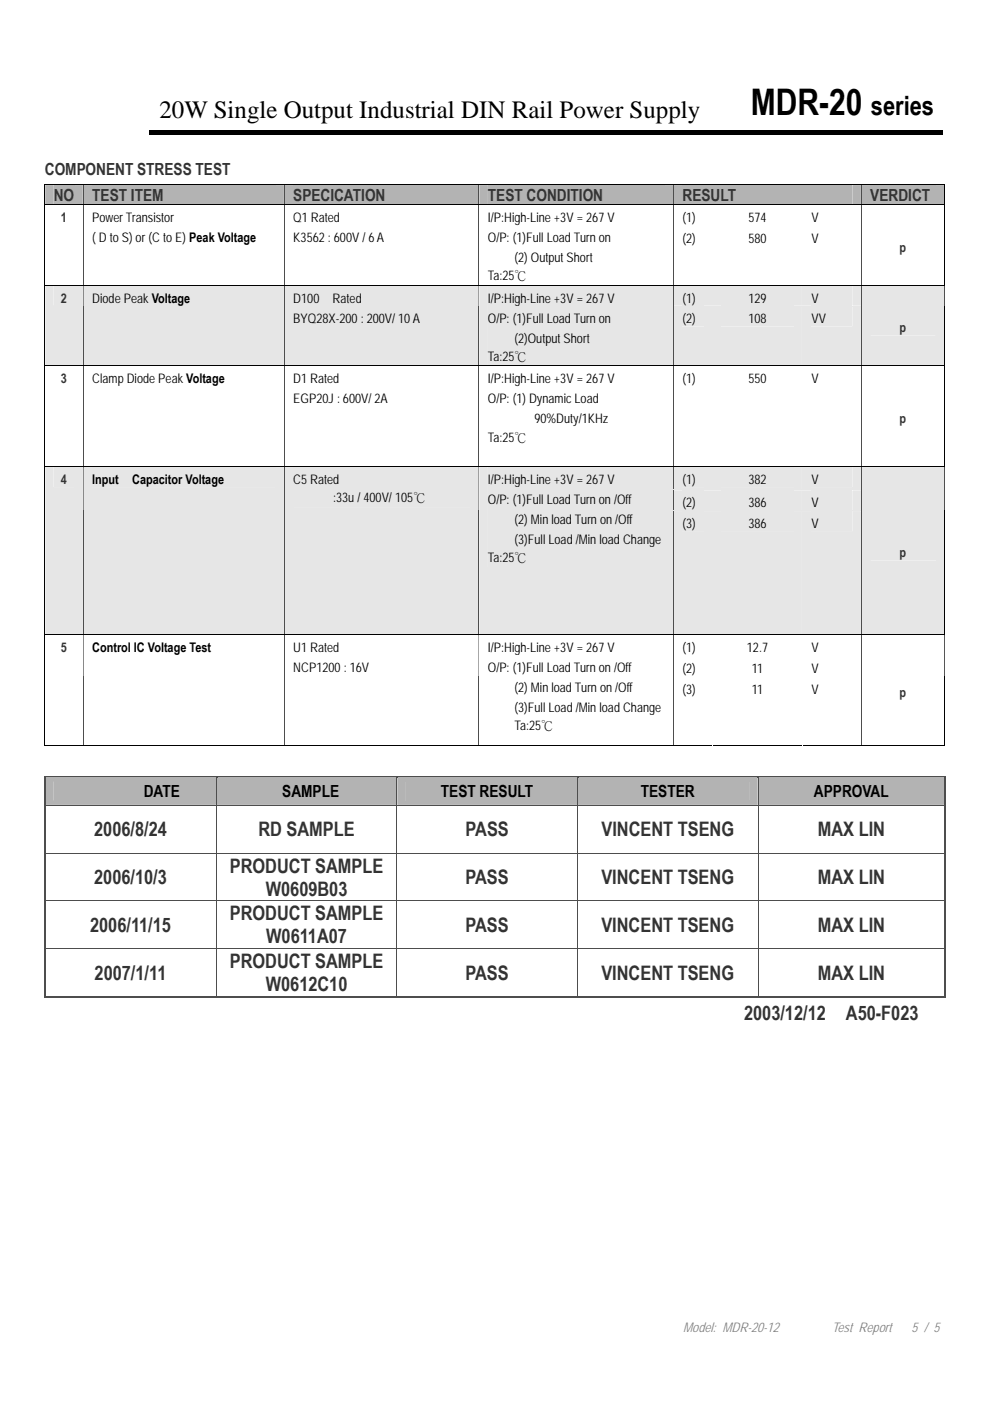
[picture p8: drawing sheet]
<svg xmlns="http://www.w3.org/2000/svg" width="210mm" height="297mm" viewBox="0 0 210 297" stroke-linecap="round" stroke-linejoin="round" font-family="sans-serif">
<defs><g id="words">
<text font-size="7.8" x="159.3" y="24.5">MDR-20</text>
<text font-size="5.7" x="184.7" y="24.5">series</text>
<text font-size="5.3" x="33.8" y="24.9">20W Single Output Industrial DIN Rail Power Supply</text>
<g font-size="4.2" fill="#333">
<text x="20" y="177.3">2006/8/24</text>
<text x="54.8" y="177.3">RD SAMPLE</text>
<text x="98.7" y="177.3">PASS</text>
<text x="127.6" y="177.3">VINCENT TSENG</text>
<text x="173.5" y="177.3">MAX LIN</text>
<text x="48.7" y="185">PRODUCT SAMPLE</text>
<text x="20" y="187.5">2006/10/3</text>
<text x="56.4" y="189.9">W0609B03</text>
<text x="98.7" y="187.5">PASS</text>
<text x="127.5" y="187.5">VINCENT TSENG</text>
<text x="173.4" y="187.5">MAX LIN</text>
<text x="19.1" y="197.6">2006/11/15</text>
<text x="48.7" y="195.1">PRODUCT SAMPLE</text>
<text x="98.7" y="197.6">PASS</text>
<text x="127.5" y="197.6">VINCENT TSENG</text>
<text x="173.4" y="197.6">MAX LIN</text>
<text x="56.5" y="200">W0611A07</text>
<text x="20.1" y="207.7">2007/1/11</text>
<text x="48.7" y="205.3">PRODUCT SAMPLE</text>
<text x="98.7" y="207.7">PASS</text>
<text x="127.5" y="207.7">VINCENT TSENG</text>
<text x="173.4" y="207.7">MAX LIN</text>
<text x="56.4" y="210.1">W0612C10</text>
<text x="157.8" y="216.2">2003/12/12</text>
<text x="179.4" y="216.2">A50-F023</text>
</g>
<g font-size="3.5" fill="#333">
<text x="9.5" y="37.2">COMPONENT STRESS TEST</text>
<text x="11.4" y="42.5">NO</text>
<text x="19.6" y="42.5">TEST ITEM</text>
<text x="62.2" y="42.5">SPECICATION</text>
<text x="103.5" y="42.5">TEST CONDITION</text>
<text x="144.8" y="42.5">RESULT</text>
<text x="184.6" y="42.5">VERDICT</text>
</g>
<g font-size="3.5">
<text x="30.5" y="169">DATE</text>
<text x="59.9" y="169">SAMPLE</text>
<text x="93.5" y="169">TEST RESULT</text>
<text x="135.9" y="169">TESTER</text>
<text x="172.6" y="169">APPROVAL</text>
</g>
<g font-size="2.8" fill="#333">
<text x="12.9" y="47.1">1</text>
<text x="190.8" y="53.3">p</text>
<text x="12.9" y="64.2">2</text>
<text x="190.8" y="70.4">p</text>
<text x="12.9" y="81.3">3</text>
<text x="190.8" y="89.7">p</text>
<text x="12.9" y="102.6">4</text>
<text x="190.8" y="118.2">p</text>
<text x="12.9" y="138.3">5</text>
<text x="190.8" y="147.7">p</text>
</g>
<g font-size="2.8">
<text x="19.6" y="47.1">Power Transistor</text>
<text x="62.2" y="47.1">Q1 Rated</text>
<text x="103.5" y="47.1">I/P:High-Line +3V = 267 V</text>
<text x="144.8" y="47.1">(1)</text>
<text x="158.7" y="47.1">574</text>
<text x="172.1" y="47.1">V</text>
<text x="19.6" y="51.3">( D to S) or (C to E) Peak Voltage</text>
<text x="62.2" y="51.3">K3562 : 600V / 6 A</text>
<text x="103.5" y="51.3">O/P: (1)Full Load Turn on</text>
<text x="144.8" y="51.5">(2)</text>
<text x="158.7" y="51.5">580</text>
<text x="172.1" y="51.5">V</text>
<text x="103.5" y="59.4">Ta:25℃</text>
<text x="109.1" y="55.5">(2) Output Short</text>
<text x="19.6" y="64.2">Diode PeakVoltage</text>
<text x="62.2" y="64.2">D100</text>
<text x="70.5" y="64.2">Rated</text>
<text x="103.5" y="64.2">I/P:High-Line +3V = 267 V</text>
<text x="144.8" y="64.2">(1)</text>
<text x="158.7" y="64.2">129</text>
<text x="172.1" y="64.2">V</text>
<text x="62.2" y="68.4">BYQ28X-200 : 200V/ 10 A</text>
<text x="103.5" y="68.4">O/P: (1)Full Load Turn on</text>
<text x="144.8" y="68.6">(2)</text>
<text x="158.7" y="68.6">108</text>
<text x="172.1" y="68.6">VV</text>
<text x="103.5" y="76.5">Ta:25℃</text>
<text x="109.1" y="72.6">(2)Output Short</text>
<text x="19.6" y="81.3">Clamp Diode PeakVoltage</text>
<text x="62.2" y="81.3">D1 Rated</text>
<text x="103.5" y="81.3">I/P:High-Line +3V = 267 V</text>
<text x="144.8" y="81.3">(1)</text>
<text x="158.7" y="81.3">550</text>
<text x="172.1" y="81.3">V</text>
<text x="62.2" y="85.5">EGP20J : 600V/ 2A</text>
<text x="103.5" y="85.5">O/P: (1) Dynamic Load</text>
<text x="113.3" y="89.7">90%Duty/1KHz</text>
<text x="103.5" y="93.6">Ta:25℃</text>
<text x="19.6" y="102.6">Input</text>
<text x="28" y="102.6">Capacitor Voltage</text>
<text x="62.2" y="102.6">C5 Rated</text>
<text x="70.7" y="106.5">:33u / 400V/ 105℃</text>
<text x="103.5" y="102.6">I/P:High-Line +3V = 267 V</text>
<text x="103.5" y="106.9">O/P: (1)Full Load Turn on /Off</text>
<text x="144.8" y="102.6">(1)</text>
<text x="144.8" y="107.6">(2)</text>
<text x="158.7" y="102.6">382</text>
<text x="158.7" y="107.6">386</text>
<text x="172.1" y="102.6">V</text>
<text x="172.1" y="107.6">V</text>
<text x="109.1" y="111.1">(2) Min load Turn on /Off</text>
<text x="144.8" y="112">(3)</text>
<text x="158.7" y="112">386</text>
<text x="172.1" y="112">V</text>
<text x="103.5" y="119.2">Ta:25℃</text>
<text x="109.1" y="115.3">(3)Full Load /Min load Change</text>
<text x="19.6" y="138.3">Control IC Voltage Test</text>
<text x="62.2" y="138.3">U1 Rated</text>
<text x="62.2" y="142.5">NCP1200 : 16V</text>
<text x="103.5" y="138.3">I/P:High-Line +3V = 267 V</text>
<text x="103.5" y="142.5">O/P: (1)Full Load Turn on /Off</text>
<text x="144.8" y="138.3">(1)</text>
<text x="144.8" y="142.7">(2)</text>
<text x="158.4" y="138.3">12.7</text>
<text x="159.5" y="142.7">11</text>
<text x="172.1" y="138.3">V</text>
<text x="172.1" y="142.7">V</text>
<text x="109.1" y="146.7">(2) Min load Turn on /Off</text>
<text x="144.8" y="147.1">(3)</text>
<text x="159.5" y="147.1">11</text>
<text x="172.1" y="147.1">V</text>
<text x="109.1" y="151">(3)Full Load /Min load Change</text>
<text x="109.1" y="154.9">Ta:25℃</text>
</g>
<g font-size="2.8" fill="#808080">
<text x="144.9" y="282.3">Model: MDR-20-12</text>
<text x="176.5" y="282.3">Test Report</text>
<text x="193.3" y="282.3">5 / 5</text>
</g>
</g></defs>
<path d="M31.7 27.6h168.3v1.1h-168.3z" fill="#000"/>
<g fill="#b3b3b3">
<path d="M9.6 39.2h8v4.1h-8z"/>
<path d="M11.4 39.2h4.3v4.1h-4.3z"/>
<path d="M17.7 39.2h42.5v4.1h-42.5z"/>
<path d="M19.6 39.2h38.8v4.1h-38.8z"/>
<path d="M60.4 39.2h41.1v4.1h-41.1z"/>
<path d="M62.2 39.2h37.5v4.1h-37.5z"/>
<path d="M101.7 39.2h41.1v4.1h-41.1z"/>
<path d="M103.5 39.2h37.4v4.1h-37.4z"/>
<path d="M142.9 39.2h39.7v4.1h-39.7z"/>
<path d="M144.8 39.2h36v4.1h-36z"/>
<path d="M182.8 39.2h17.5v4.1h-17.5z"/>
<path d="M184.6 39.2h13.9v4.1h-13.9z"/>
</g>
<path d="M9.4 39.1h.2v.1h-.2zM200.3 39.1h.2v.1h-.2zM9.4 47.7h.2v.2h-.2z" fill="#000"/>
<path d="M9.4 39.2h191.1M9.5 39.2v4.1M200.4 39.2v4.1M9.4 43.4h191.1M9.5 43.5v4.2M200.4 43.5v4.2" fill="none" stroke="#000" stroke-width=".21"/>
<path d="M17.7 39.2v4.1M60.3 39.2v4.1M101.6 39.2v4.1M142.9 39.2v4.1M182.7 39.2v4.1M17.7 43.5v4.2M60.3 43.5v4.2M101.6 43.5v4.2M142.9 43.5v4.2M182.7 43.5v4.2" fill="none" stroke="#4d4d4d" stroke-width=".21"/>
<g fill="#4d4d4d">
<path d="M17.6 47.7h.1v.2h-.1z"/>
<path d="M60.2 47.7h.2v.2h-.2z"/>
<path d="M101.5 47.7h.2v.2h-.2z"/>
<path d="M142.8 47.7h.1v.2h-.1z"/>
<path d="M182.6 47.7h.2v.2h-.2z"/>
</g>
<path d="M200.3 47.7h.2v.2h-.2z" fill="#000"/>
<path d="M9.5 47.9v12.5M200.4 47.9v12.5" fill="none" stroke="#000" stroke-width=".21"/>
<path d="M17.7 47.9v12.5M60.3 47.9v12.5M101.6 47.9v12.5M142.9 47.9v12.5M182.7 47.9v12.5" fill="none" stroke="#4d4d4d" stroke-width=".21"/>
<g fill="#e6e6e6">
<path d="M142.9 60.6h8.1v4.2h-8.1z"/>
<path d="M144.8 60.6h4.4v4.2h-4.4z"/>
<path d="M151 60.6h19.1v4.2h-19.1z"/>
<path d="M153 60.6h15.3v4.2h-15.3z"/>
<path d="M170.1 60.6h12.5v4.2h-12.5z"/>
<path d="M172.1 60.6h8.7v4.2h-8.7z"/>
</g>
<path d="M9.4 60.5h191.1M9.5 60.6v4.2M200.4 60.6v4.2" fill="none" stroke="#000" stroke-width=".21"/>
<path d="M17.7 60.6v4.2M60.3 60.6v4.2M101.6 60.6v4.2M142.9 60.6v4.2M182.7 60.6v4.2" fill="none" stroke="#4d4d4d" stroke-width=".21"/>
<g fill="#e6e6e6">
<path d="M9.6 60.6h8v16.9h-8z"/>
<path d="M11.4 60.6h4.3v4.2h-4.3z"/>
<path d="M17.7 60.6h42.5v16.9h-42.5z"/>
<path d="M19.6 60.6h38.8v4.2h-38.8z"/>
<path d="M60.4 60.6h41.1v16.9h-41.1z"/>
<path d="M62.2 60.6h37.5v4.2h-37.5z"/>
<path d="M62.2 64.8h37.5v4.2h-37.5z"/>
<path d="M101.7 60.6h41.1v16.9h-41.1z"/>
<path d="M103.5 60.6h37.4v4.2h-37.4z"/>
<path d="M103.5 64.8h37.4v4.2h-37.4z"/>
<path d="M103.5 69h37.4v4.3h-37.4z"/>
<path d="M103.5 73.3h37.4v4.2h-37.4z"/>
<path d="M142.9 65h8.1v12.5h-8.1z"/>
<path d="M144.8 65h4.4v4.2h-4.4z"/>
<path d="M151 65h19.1v12.5h-19.1z"/>
<path d="M153 65h15.3v4.2h-15.3z"/>
<path d="M170.1 65h12.5v12.5h-12.5z"/>
<path d="M172.1 65h8.7v4.2h-8.7z"/>
<path d="M182.8 60.6h17.5v16.9h-17.5z"/>
<path d="M184.6 66.8h13.9v4.3h-13.9z"/>
</g>
<path d="M9.4 64.8h.2v.2h-.2z" fill="#000"/>
<g fill="#4d4d4d">
<path d="M17.6 64.8h.1v.2h-.1z"/>
<path d="M60.2 64.8h.2v.2h-.2z"/>
<path d="M101.5 64.8h.2v.2h-.2z"/>
<path d="M142.8 64.8h.1v.2h-.1z"/>
</g>
<path d="M142.9 64.9h39.7" fill="none" stroke="#e6e6e6" stroke-width=".21"/>
<path d="M182.6 64.8h.2v.2h-.2z" fill="#4d4d4d"/>
<path d="M200.3 64.8h.2v.2h-.2z" fill="#000"/>
<path d="M9.4 77.6h191.1M9.5 65v12.5M9.5 77.7v21.2M200.4 65v12.5M200.4 77.7v21.2" fill="none" stroke="#000" stroke-width=".21"/>
<path d="M17.7 65v12.5M17.7 77.7v21.2M60.3 65v12.5M60.3 77.7v21.2M101.6 65v12.5M101.6 77.7v21.2M142.9 65v12.5M142.9 77.7v21.2M182.7 65v12.5M182.7 77.7v21.2" fill="none" stroke="#4d4d4d" stroke-width=".21"/>
<g fill="#e6e6e6">
<path d="M142.9 99h8.1v4.8h-8.1z"/>
<path d="M144.8 99h4.4v4.3h-4.4z"/>
<path d="M151 99h19.1v4.8h-19.1z"/>
<path d="M153 99h15.3v4.3h-15.3z"/>
<path d="M170.1 99h12.5v4.8h-12.5z"/>
<path d="M172.1 99h8.7v4.3h-8.7z"/>
</g>
<path d="M9.4 99h191.1M9.5 99v4.8M200.4 99v4.8" fill="none" stroke="#000" stroke-width=".21"/>
<path d="M17.7 99v4.8M60.3 99v4.8M101.6 99v4.8M142.9 99v4.8M182.7 99v4.8" fill="none" stroke="#4d4d4d" stroke-width=".21"/>
<g fill="#e6e6e6">
<path d="M142.9 104h8.1v4.2h-8.1z"/>
<path d="M144.8 104h4.4v4.2h-4.4z"/>
<path d="M151 104h19.1v4.2h-19.1z"/>
<path d="M153 104h15.3v4.2h-15.3z"/>
<path d="M170.1 104h12.5v4.2h-12.5z"/>
<path d="M172.1 104h8.7v4.2h-8.7z"/>
</g>
<path d="M9.4 103.8h.2v.2h-.2z" fill="#000"/>
<g fill="#4d4d4d">
<path d="M17.6 103.8h.1v.2h-.1z"/>
<path d="M60.2 103.8h.2v.2h-.2z"/>
<path d="M101.5 103.8h.2v.2h-.2z"/>
<path d="M142.8 103.8h.1v.2h-.1z"/>
</g>
<path d="M142.9 103.9h39.7" fill="none" stroke="#e6e6e6" stroke-width=".21"/>
<path d="M182.6 103.8h.2v.2h-.2z" fill="#4d4d4d"/>
<path d="M200.3 103.8h.2v.2h-.2z" fill="#000"/>
<path d="M9.5 104v4.2M200.4 104v4.2" fill="none" stroke="#000" stroke-width=".21"/>
<path d="M17.7 104v4.2M60.3 104v4.2M101.6 104v4.2M142.9 104v4.2M182.7 104v4.2" fill="none" stroke="#4d4d4d" stroke-width=".21"/>
<g fill="#e6e6e6">
<path d="M9.6 99h8v35.5h-8z"/>
<path d="M11.4 99h4.3v4.3h-4.3z"/>
<path d="M17.7 99h42.5v35.5h-42.5z"/>
<path d="M19.6 99h38.8v4.3h-38.8z"/>
<path d="M60.4 99h41.1v35.5h-41.1z"/>
<path d="M62.2 99h37.5v4.3h-37.5z"/>
<path d="M62.2 103.3h37.5v4.2h-37.5z"/>
<path d="M101.7 99h41.1v35.5h-41.1z"/>
<path d="M103.5 99h37.4v4.3h-37.4z"/>
<path d="M103.5 103.3h37.4v4.2h-37.4z"/>
<path d="M103.5 107.5h37.4v4.2h-37.4z"/>
<path d="M103.5 111.7h37.4v4.3h-37.4z"/>
<path d="M103.5 116h37.4v4.2h-37.4z"/>
<path d="M142.9 108.4h8.1v26.1h-8.1z"/>
<path d="M144.8 108.4h4.4v4.2h-4.4z"/>
<path d="M151 108.4h19.1v26.1h-19.1z"/>
<path d="M153 108.4h15.3v4.2h-15.3z"/>
<path d="M170.1 108.4h12.5v26.1h-12.5z"/>
<path d="M172.1 108.4h8.7v4.2h-8.7z"/>
<path d="M182.8 99h17.5v35.5h-17.5z"/>
<path d="M184.6 114.6h13.9v4.2h-13.9z"/>
</g>
<path d="M9.4 108.2h.2v.2h-.2z" fill="#000"/>
<g fill="#4d4d4d">
<path d="M17.6 108.2h.1v.2h-.1z"/>
<path d="M60.2 108.2h.2v.2h-.2z"/>
<path d="M101.5 108.2h.2v.2h-.2z"/>
<path d="M142.8 108.2h.1v.2h-.1z"/>
</g>
<path d="M142.9 108.3h39.7" fill="none" stroke="#e6e6e6" stroke-width=".21"/>
<path d="M182.6 108.2h.2v.2h-.2z" fill="#4d4d4d"/>
<path d="M200.3 108.2h.2v.2h-.2z" fill="#000"/>
<path d="M9.5 108.4v26.1M200.4 108.4v26.1" fill="none" stroke="#000" stroke-width=".21"/>
<path d="M17.7 108.4v26.1M60.3 108.4v26.1M101.6 108.4v26.1M142.9 108.4v26.1M182.7 108.4v26.1" fill="none" stroke="#4d4d4d" stroke-width=".21"/>
<g fill="#fff">
<path d="M142.9 134.7h8.1v4.2h-8.1z"/>
<path d="M144.8 134.7h4.4v4.2h-4.4z"/>
<path d="M151 134.7h19.1v4.2h-19.1z"/>
<path d="M153 134.7h15.3v4.2h-15.3z"/>
<path d="M170.1 134.7h12.5v4.2h-12.5z"/>
<path d="M172.1 134.7h8.7v4.2h-8.7z"/>
</g>
<path d="M9.4 134.6h191.1M9.5 134.7v4.2M200.4 134.7v4.2" fill="none" stroke="#000" stroke-width=".21"/>
<path d="M17.7 134.7v4.2M60.3 134.7v4.2M101.6 134.7v4.2M142.9 134.7v4.2M182.7 134.7v4.2" fill="none" stroke="#4d4d4d" stroke-width=".21"/>
<g fill="#fff">
<path d="M142.9 139.1h8.1v4.2h-8.1z"/>
<path d="M144.8 139.1h4.4v4.2h-4.4z"/>
<path d="M151 139.1h19.1v4.2h-19.1z"/>
<path d="M153 139.1h15.3v4.2h-15.3z"/>
<path d="M170.1 139.1h12.5v4.2h-12.5z"/>
<path d="M172.1 139.1h8.7v4.2h-8.7z"/>
</g>
<path d="M9.4 138.9h.2v.2h-.2z" fill="#000"/>
<g fill="#4d4d4d">
<path d="M17.6 138.9h.1v.2h-.1z"/>
<path d="M60.2 138.9h.2v.2h-.2z"/>
<path d="M101.5 138.9h.2v.2h-.2z"/>
<path d="M142.8 138.9h.1v.2h-.1z"/>
</g>
<path d="M142.9 138.9h39.7v.2h-39.7z" fill="#fff"/>
<path d="M182.6 138.9h.2v.2h-.2z" fill="#4d4d4d"/>
<path d="M200.3 138.9h.2v.2h-.2z" fill="#000"/>
<path d="M9.5 139.1v4.2M200.4 139.1v4.2" fill="none" stroke="#000" stroke-width=".21"/>
<path d="M17.7 139.1v4.2M60.3 139.1v4.2M101.6 139.1v4.2M142.9 139.1v4.2M182.7 139.1v4.2" fill="none" stroke="#4d4d4d" stroke-width=".21"/>
<g fill="#fff">
<path d="M9.6 134.7h8v23.2h-8z"/>
<path d="M11.4 134.7h4.3v4.2h-4.3z"/>
<path d="M17.7 134.7h42.5v23.2h-42.5z"/>
<path d="M19.6 134.7h38.8v4.2h-38.8z"/>
<path d="M60.4 134.7h41.1v23.2h-41.1z"/>
<path d="M62.2 134.7h37.5v4.2h-37.5z"/>
<path d="M62.2 138.9h37.5v4.2h-37.5z"/>
<path d="M101.7 134.7h41.1v23.2h-41.1z"/>
<path d="M103.5 134.7h37.4v4.2h-37.4z"/>
<path d="M103.5 138.9h37.4v4.2h-37.4z"/>
<path d="M103.5 143.1h37.4v4.3h-37.4z"/>
<path d="M103.5 147.4h37.4v4.2h-37.4z"/>
<path d="M103.5 151.6h37.4v4.2h-37.4z"/>
<path d="M142.9 143.5h8.1v14.4h-8.1z"/>
<path d="M144.8 143.5h4.4v4.2h-4.4z"/>
<path d="M151 143.5h19.1v14.4h-19.1z"/>
<path d="M153 143.5h15.3v4.2h-15.3z"/>
<path d="M170.1 143.5h12.5v14.4h-12.5z"/>
<path d="M172.1 143.5h8.7v4.2h-8.7z"/>
<path d="M182.8 134.7h17.5v23.2h-17.5z"/>
<path d="M184.6 144.1h13.9v4.2h-13.9z"/>
</g>
<path d="M9.4 143.3h.2v.2h-.2z" fill="#000"/>
<g fill="#4d4d4d">
<path d="M17.6 143.3h.1v.2h-.1z"/>
<path d="M60.2 143.3h.2v.2h-.2z"/>
<path d="M101.5 143.3h.2v.2h-.2z"/>
<path d="M142.8 143.3h.1v.2h-.1z"/>
</g>
<path d="M142.9 143.3h39.7v.2h-39.7z" fill="#fff"/>
<path d="M182.6 143.3h.2v.2h-.2z" fill="#4d4d4d"/>
<path d="M200.3 143.3h.2v.2h-.2zM200.3 158h.2v.1h-.2z" fill="#000"/>
<path d="M9.4 158.1h141.6M9.5 143.5v14.6M151.3 158.1h18.8M170.3 158.1h30M200.4 143.5v14.6" fill="none" stroke="#000" stroke-width=".21"/>
<path d="M17.7 143.5v14.5M60.3 143.5v14.5M101.6 143.5v14.5M142.9 143.5v14.5M182.7 143.5v14.5" fill="none" stroke="#4d4d4d" stroke-width=".21"/>
<g fill="#b3b3b3">
<path d="M9.7 164.8h36.1v5.8h-36.1z"/>
<path d="M11.4 165.7h32.6v4.1h-32.6z"/>
<path d="M46 164.8h38.1v5.8h-38.1z"/>
<path d="M47.8 165.7h34.5v4.1h-34.5z"/>
<path d="M84.3 164.8h38.1v5.8h-38.1z"/>
<path d="M86.1 165.7h34.5v4.1h-34.5z"/>
<path d="M122.6 164.8h38.1v5.8h-38.1z"/>
<path d="M124.4 165.7h34.5v4.1h-34.5z"/>
<path d="M160.9 164.8h39.3v5.8h-39.3z"/>
<path d="M162.7 165.7h35.8v4.1h-35.8z"/>
</g>
<path d="M9.3 164.5h.4v.3h-.4z" fill="#4d4d4d"/>
<path d="M9.3 164.7h36.5" fill="none" stroke="#4d4d4d" stroke-width=".34"/>
<path d="M9.7 164.8h36.1" fill="none" stroke="#b3b3b3" stroke-width=".21"/>
<path d="M46 164.8h.1z" fill="#b3b3b3"/>
<path d="M45.8 164.8h.2z" fill="#4d4d4d"/>
<path d="M45.8 164.7h38.3" fill="none" stroke="#4d4d4d" stroke-width=".34"/>
<path d="M46.1 164.8h38" fill="none" stroke="#b3b3b3" stroke-width=".21"/>
<path d="M84.3 164.8h.1z" fill="#b3b3b3"/>
<path d="M84.1 164.8h.2z" fill="#4d4d4d"/>
<path d="M84.1 164.7h38.3" fill="none" stroke="#4d4d4d" stroke-width=".34"/>
<path d="M84.4 164.8h38" fill="none" stroke="#b3b3b3" stroke-width=".21"/>
<path d="M122.6 164.8h.1z" fill="#b3b3b3"/>
<g fill="#4d4d4d">
<path d="M122.4 164.8h.2z"/>
<path d="M122.4 164.5h.3v.3h-.3z"/>
</g>
<path d="M122.7 164.7h38" fill="none" stroke="#4d4d4d" stroke-width=".34"/>
<path d="M122.7 164.8h38" fill="none" stroke="#b3b3b3" stroke-width=".21"/>
<path d="M160.9 164.8h.1z" fill="#b3b3b3"/>
<path d="M160.7 164.8h.2z" fill="#4d4d4d"/>
<path d="M160.7 164.7h39.5" fill="none" stroke="#4d4d4d" stroke-width=".34"/>
<path d="M161 164.8h39.2" fill="none" stroke="#b3b3b3" stroke-width=".21"/>
<path d="M200.2 164.5h.4v.3h-.4z" fill="#4d4d4d"/>
<path d="M9.5 164.8v5.8M9.5 170.8v10M200.4 164.8v5.8M200.4 170.8v10M9.5 181v9.9M9.5 191.1v9.9M200.4 181v9.9M200.4 191.1v9.9M9.3 211.3h113.1M9.5 201.2v10.3" fill="none" stroke="#4d4d4d" stroke-width=".34"/>
<g fill="none" stroke="#4d4d4d" stroke-width=".21">
<path d="M9.3 170.7h191.3M45.9 164.8v5.8M45.9 170.8v10M84.2 164.8v5.8M84.2 170.8v10M122.5 164.8v5.8M122.5 170.8v10M160.8 164.8v5.8M160.8 170.8v10M9.3 180.9h191.3M9.3 191h191.3M45.9 181v9.9"/>
<path d="M45.9 191.1v9.9M84.2 181v9.9M84.2 191.1v9.9M122.5 181v9.9M122.5 191.1v9.9M160.8 181v9.9M160.8 191.1v9.9M9.3 201.1h191.3M45.9 201.2v10M84.2 201.2v10M122.5 201.2v10"/>
</g>
<path d="M122.4 211.2h.3v.3h-.3z" fill="#4d4d4d"/>
<path d="M122.7 211.3h77.5M200.4 201.2v10.3" fill="none" stroke="#4d4d4d" stroke-width=".34"/>
<path d="M160.8 201.2v10" fill="none" stroke="#4d4d4d" stroke-width=".21"/>
<path d="M200.2 211.2h.4v.3h-.4z" fill="#4d4d4d"/>
<use href="#words"/>
</svg>
